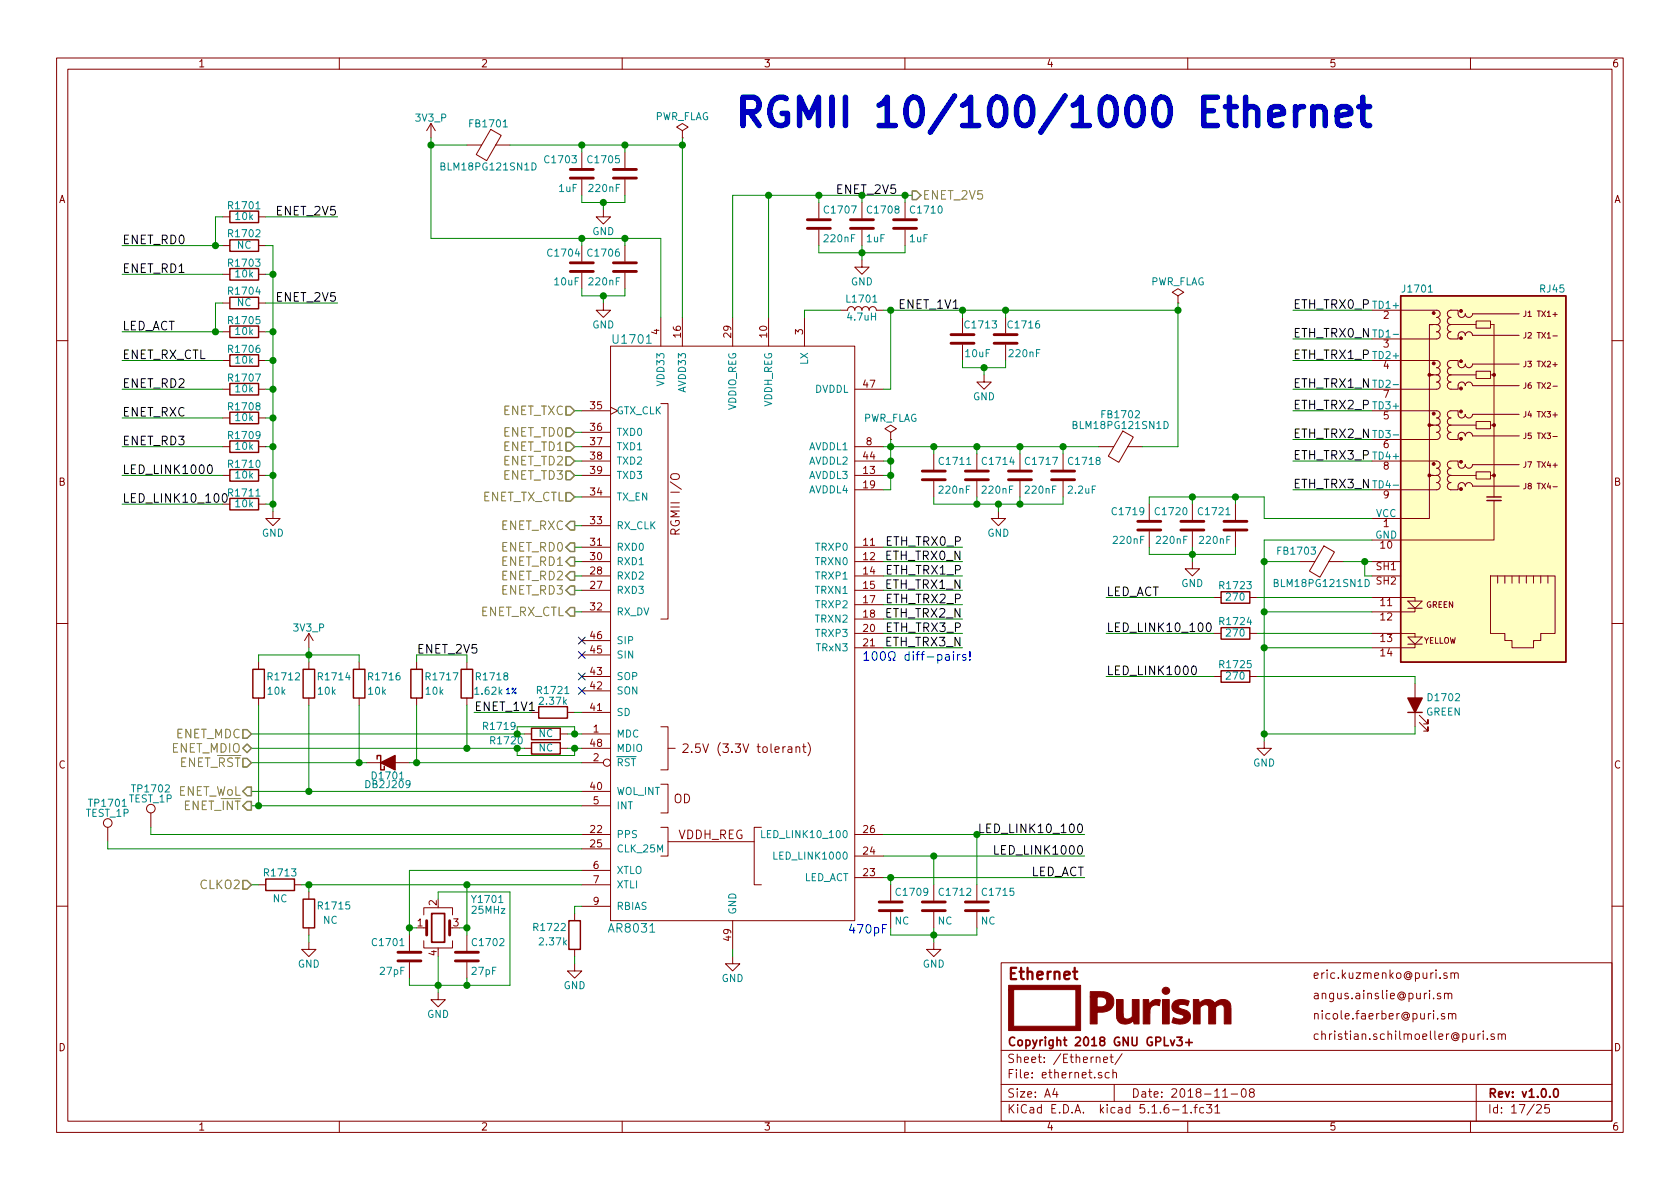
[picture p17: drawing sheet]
<svg xmlns="http://www.w3.org/2000/svg" width="297mm" height="210mm" viewBox="0 0 297 210" stroke-linecap="round" stroke-linejoin="round" font-family="sans-serif">
<defs><g id="words">
<text font-size="7" fill="#0000c2" x="129.5" y="22.4">RGMII 10/100/1000 Ethernet</text>
<text font-size="2.8" fill="#840000" x="178" y="173.2">Ethernet</text>
<text font-size="2.1" fill="#008400" x="148.1" y="34.3">ENET_2V5</text>
<g font-size="2.1" fill="#848400">
<text x="163.1" y="35.3">ENET_2V5</text>
<text x="88.7" y="73.4">ENET_TXC</text>
<text x="89" y="77.2">ENET_TD0</text>
<text x="89" y="79.8">ENET_TD1</text>
<text x="89" y="82.3">ENET_TD2</text>
<text x="85" y="88.6">ENET_TX_CTL</text>
<text x="89" y="84.8">ENET_TD3</text>
<text x="88.5" y="93.7">ENET_RXC</text>
<text x="88.7" y="97.5">ENET_RD0</text>
<text x="88.7" y="100.1">ENET_RD1</text>
<text x="88.7" y="102.6">ENET_RD2</text>
<text x="88.7" y="105.2">ENET_RD3</text>
<text x="84.7" y="109">ENET_RX_CTL</text>
<text x="31" y="130.6">ENET_MDC</text>
<text x="30.3" y="133.1">ENET_MDIO</text>
<text x="31.6" y="135.6">ENET_RST</text>
<text x="31.2" y="140.7">ENET_WoL</text>
<text x="32.4" y="143.3">ENET_INT</text>
<text x="35.5" y="157.2">CLKO2</text>
</g>
<g font-size="2.1">
<text x="49.1" y="38.1">ENET_2V5</text>
<text x="21.6" y="43.2">ENET_RD0</text>
<text x="21.6" y="48.3">ENET_RD1</text>
<text x="49.1" y="53.3">ENET_2V5</text>
<text x="21.6" y="58.4">LED_ACT</text>
<text x="158.7" y="54.6">ENET_1V1</text>
<text x="228.6" y="54.6">ETH_TRX0_P</text>
<text x="228.6" y="59.7">ETH_TRX0_N</text>
<text x="21.6" y="63.5">ENET_RX_CTL</text>
<text x="228.6" y="63.5">ETH_TRX1_P</text>
<text x="21.6" y="68.6">ENET_RD2</text>
<text x="228.6" y="68.6">ETH_TRX1_N</text>
<text x="21.6" y="73.7">ENET_RXC</text>
<text x="228.6" y="77.5">ETH_TRX2_N</text>
<text x="228.6" y="72.4">ETH_TRX2_P</text>
<text x="21.6" y="78.7">ENET_RD3</text>
<text x="21.6" y="83.8">LED_LINK1000</text>
<text x="228.6" y="81.3">ETH_TRX3_P</text>
<text x="21.6" y="88.9">LED_LINK10_100</text>
<text x="228.6" y="86.4">ETH_TRX3_N</text>
<text x="156.6" y="99.1">ETH_TRX0_N</text>
<text x="156.7" y="96.5">ETH_TRX0_P</text>
<text x="156.7" y="101.6">ETH_TRX1_P</text>
<text x="156.6" y="104.1">ETH_TRX1_N</text>
<text x="156.7" y="106.7">ETH_TRX2_P</text>
<text x="195.6" y="105.4">LED_ACT</text>
<text x="156.6" y="109.2">ETH_TRX2_N</text>
<text x="156.7" y="111.8">ETH_TRX3_P</text>
<text x="195.6" y="111.8">LED_LINK10_100</text>
<text x="73.7" y="115.6">ENET_2V5</text>
<text x="156.6" y="114.3">ETH_TRX3_N</text>
<text x="195.6" y="119.4">LED_LINK1000</text>
<text x="83.8" y="125.7">ENET_1V1</text>
<text x="174.3" y="147.3">LED_LINK10_100</text>
<text x="176.7" y="151.1">LED_LINK1000</text>
<text x="182" y="154.9">LED_ACT</text>
</g>
<g font-size="2.1" fill="#008484">
<text x="108.6" y="60.8">U1701</text>
<text x="107.9" y="164.9">AR8031</text>
</g>
<g font-size="2.1" fill="#840000">
<text x="120.2" y="93.9" transform="rotate(-90 120.2 93.9)">RGMII I/O</text>
<text x="122.5" y="133.1">2.5V (3.3V tolerant)</text>
<text x="119.1" y="142">OD</text>
<text x="119.8" y="148.4">VDDH_REG</text>
<text x="232" y="173.1">eric.kuzmenko@puri.sm</text>
<text x="232" y="176.7">angus.ainslie@puri.sm</text>
<text x="178" y="185">Copyright 2018 GNU GPLv3+</text>
<text x="232" y="183.9">christian.schilmoeller@puri.sm</text>
<text x="232" y="180.3">nicole.faerber@puri.sm</text>
<text x="178" y="190.7">File: ethernet.sch</text>
<text x="178" y="188">Sheet: /Ethernet/</text>
<text x="178" y="196.9">KiCad E.D.A. kicad 5.1.6-1.fc31</text>
<text x="178" y="194.1">Size: A4</text>
<text x="200" y="194.1">Date: 2018-11-08</text>
<text x="263" y="194.1">Rev: v1.0.0</text>
<text x="263" y="196.9">Id: 17/25</text>
</g>
<g font-size="2.1" fill="#0000c2">
<text x="152.4" y="116.8">100 diff-pairs!</text>
<text x="149.9" y="165.1">470pF</text>
</g>
<g font-size="1.8" fill="#840000">
<text x="35" y="11.9">1</text>
<text x="85" y="11.9">2</text>
<text x="135" y="11.9">3</text>
<text x="185" y="11.9">4</text>
<text x="235" y="11.9">5</text>
<text x="285" y="11.9">6</text>
<text x="10.4" y="35.9">A</text>
<text x="285.4" y="35.9">A</text>
<text x="116.6" y="59.2" transform="rotate(-90 116.6 59.2)">4</text>
<text x="120.4" y="59.6" transform="rotate(-90 120.4 59.6)">16</text>
<text x="129.3" y="59.6" transform="rotate(-90 129.3 59.6)">29</text>
<text x="135.6" y="59.6" transform="rotate(-90 135.6 59.6)">10</text>
<text x="142" y="59.2" transform="rotate(-90 142 59.2)">3</text>
<text x="244.6" y="56.4">2</text>
<text x="244.6" y="61.5">3</text>
<text x="244.6" y="65.3">4</text>
<text x="152.7" y="68.6">47</text>
<text x="244.6" y="70.4">7</text>
<text x="104.4" y="72.4">35</text>
<text x="104.4" y="76.2">36</text>
<text x="244.6" y="74.2">5</text>
<text x="104.4" y="78.7">37</text>
<text x="104.4" y="81.3">38</text>
<text x="104.4" y="83.8">39</text>
<text x="152.7" y="83.8">13</text>
<text x="152.7" y="81.3">44</text>
<text x="153.2" y="78.7">8</text>
<text x="244.6" y="79.2">6</text>
<text x="244.6" y="83.1">8</text>
<text x="10.4" y="85.9">B</text>
<text x="104.4" y="87.6">34</text>
<text x="152.7" y="86.4">19</text>
<text x="244.6" y="88.1">9</text>
<text x="285.4" y="85.9">B</text>
<text x="104.4" y="92.7">33</text>
<text x="244.6" y="93.2">1</text>
<text x="104.4" y="101.6">28</text>
<text x="104.4" y="99.1">30</text>
<text x="104.4" y="96.5">31</text>
<text x="152.7" y="96.5">11</text>
<text x="152.7" y="99.1">12</text>
<text x="152.7" y="101.6">14</text>
<text x="243.4" y="100.8">SH1</text>
<text x="244.1" y="97">10</text>
<text x="104.4" y="104.1">27</text>
<text x="104.4" y="107.9">32</text>
<text x="152.7" y="104.1">15</text>
<text x="152.7" y="106.7">17</text>
<text x="243.4" y="103.4">SH2</text>
<text x="244.1" y="107.2">11</text>
<text x="104.4" y="113">46</text>
<text x="152.7" y="109.2">18</text>
<text x="152.7" y="111.8">20</text>
<text x="244.1" y="109.7">12</text>
<text x="244.1" y="113.5">13</text>
<text x="104.4" y="119.4">43</text>
<text x="104.4" y="115.6">45</text>
<text x="152.7" y="114.3">21</text>
<text x="244.1" y="116.1">14</text>
<text x="104.4" y="125.7">41</text>
<text x="104.4" y="121.9">42</text>
<text x="104.9" y="129.5">1</text>
<text x="10.4" y="135.9">C</text>
<text x="104.4" y="132.1">48</text>
<text x="104.9" y="134.6">2</text>
<text x="285.4" y="135.9">C</text>
<text x="104.4" y="139.7">40</text>
<text x="104.9" y="142.2">5</text>
<text x="104.4" y="147.3">22</text>
<text x="104.4" y="149.9">25</text>
<text x="152.7" y="147.3">26</text>
<text x="104.9" y="153.7">6</text>
<text x="152.7" y="154.9">23</text>
<text x="152.7" y="151.1">24</text>
<text x="77.2" y="160.1" transform="rotate(-90 77.2 160.1)">2</text>
<text x="104.9" y="156.2">7</text>
<text x="104.9" y="160">9</text>
<text x="73.8" y="163.8">1</text>
<text x="80.2" y="163.8">3</text>
<text x="129.3" y="166.3" transform="rotate(-90 129.3 166.3)">49</text>
<text x="77.2" y="169" transform="rotate(-90 77.2 169)">4</text>
<text x="10.4" y="185.9">D</text>
<text x="285.4" y="185.9">D</text>
<text x="35" y="199.9">1</text>
<text x="85" y="199.9">2</text>
<text x="135" y="199.9">3</text>
<text x="185" y="199.9">4</text>
<text x="235" y="199.9">5</text>
<text x="285" y="199.9">6</text>
</g>
<g font-size="1.8" fill="#008484">
<text x="73.6" y="21.5">3V3_P</text>
<text x="83.2" y="22.5">FB1701</text>
<text x="115.7" y="21.3">PWR_FLAG</text>
<text x="96.5" y="28.9">C1703</text>
<text x="104.1" y="28.9">C1705</text>
<text x="78.4" y="30.1">BLM18PG121SN1D</text>
<text x="98.9" y="34">1uF</text>
<text x="104.3" y="34">220nF</text>
<text x="40.6" y="42">R1702</text>
<text x="40.6" y="37">R1701</text>
<text x="41.7" y="38.9">10k</text>
<text x="104.7" y="41.6">GND</text>
<text x="145.9" y="37.8">C1707</text>
<text x="153.6" y="37.8">C1708</text>
<text x="161.2" y="37.8">C1710</text>
<text x="40.6" y="47.2">R1703</text>
<text x="41.9" y="44">NC</text>
<text x="97.1" y="45.4">C1704</text>
<text x="104.1" y="45.4">C1706</text>
<text x="145.9" y="42.8">220nF</text>
<text x="153.3" y="42.8">1uF</text>
<text x="160.9" y="42.8">1uF</text>
<text x="40.6" y="52.1">R1704</text>
<text x="41.7" y="49.1">10k</text>
<text x="98.1" y="50.5">10uF</text>
<text x="104.3" y="50.5">220nF</text>
<text x="149.9" y="53.5">L1701</text>
<text x="150.4" y="50.5">GND</text>
<text x="203.3" y="50.5">PWR_FLAG</text>
<text x="248.2" y="51.7">J1701</text>
<text x="272.3" y="51.7">RJ45</text>
<text x="40.6" y="57.3">R1705</text>
<text x="41.7" y="59.2">10k</text>
<text x="41.9" y="54.1">NC</text>
<text x="104.7" y="58.1">GND</text>
<text x="150" y="56.7">4.7uH</text>
<text x="170.8" y="58.1">C1713</text>
<text x="178.4" y="58.1">C1716</text>
<text x="242.9" y="54.6">TD1+</text>
<text x="243.2" y="59.7">TD1-</text>
<text x="40.6" y="62.4">R1706</text>
<text x="41.7" y="64.3">10k</text>
<text x="142.9" y="64.5" transform="rotate(-90 142.9 64.5)">LX</text>
<text x="170.8" y="63.2">10uF</text>
<text x="178.6" y="63.2">220nF</text>
<text x="242.9" y="63.5">TD2+</text>
<text x="40.6" y="67.5">R1707</text>
<text x="41.7" y="69.4">10k</text>
<text x="117.5" y="67.9" transform="rotate(-90 117.5 67.9)">VDD33</text>
<text x="121.3" y="69.2" transform="rotate(-90 121.3 69.2)">AVDD33</text>
<text x="144" y="69.5">DVDDL</text>
<text x="172" y="70.8">GND</text>
<text x="243.2" y="68.6">TD2-</text>
<text x="40.6" y="72.6">R1708</text>
<text x="40.6" y="77.6">R1709</text>
<text x="41.7" y="74.5">10k</text>
<text x="109" y="73.3">GTX_CLK</text>
<text x="109" y="77.1">TXD0</text>
<text x="130.2" y="72.6" transform="rotate(-90 130.2 72.6)">VDDIO_REG</text>
<text x="136.5" y="72.1" transform="rotate(-90 136.5 72.1)">VDDH_REG</text>
<text x="152.5" y="74.6">PWR_FLAG</text>
<text x="190.1" y="75.9">BLM18PG121SN1D</text>
<text x="195" y="74">FB1702</text>
<text x="242.9" y="72.4">TD3+</text>
<text x="243.2" y="77.5">TD3-</text>
<text x="40.6" y="82.7">R1710</text>
<text x="41.7" y="79.5">10k</text>
<text x="109" y="79.6">TXD1</text>
<text x="109" y="82.2">TXD2</text>
<text x="143" y="82.2">AVDDL2</text>
<text x="143" y="79.6">AVDDL1</text>
<text x="166.3" y="82.2">C1711</text>
<text x="173.9" y="82.2">C1714</text>
<text x="181.5" y="82.2">C1717</text>
<text x="189.1" y="82.2">C1718</text>
<text x="242.9" y="81.3">TD4+</text>
<text x="40.6" y="87.8">R1711</text>
<text x="41.7" y="84.6">10k</text>
<text x="41.7" y="89.7">10k</text>
<text x="109" y="88.5">TX_EN</text>
<text x="109" y="84.7">TXD3</text>
<text x="143" y="84.7">AVDDL3</text>
<text x="143" y="87.2">AVDDL4</text>
<text x="166.2" y="87.3">220nF</text>
<text x="173.8" y="87.3">220nF</text>
<text x="181.4" y="87.3">220nF</text>
<text x="189" y="87.3">2.2uF</text>
<text x="243.2" y="86.4">TD4-</text>
<text x="46.3" y="94.9">GND</text>
<text x="109" y="93.6">RX_CLK</text>
<text x="174.6" y="94.9">GND</text>
<text x="196.8" y="91.1">C1719</text>
<text x="204.5" y="91.1">C1720</text>
<text x="212.1" y="91.1">C1721</text>
<text x="243.2" y="95.2">GND</text>
<text x="243.3" y="91.4">VCC</text>
<text x="109" y="99.9">RXD1</text>
<text x="109" y="97.4">RXD0</text>
<text x="144.3" y="99.9">TRXN0</text>
<text x="144.4" y="97.4">TRXP0</text>
<text x="197" y="96.2">220nF</text>
<text x="204.6" y="96.2">220nF</text>
<text x="212.2" y="96.2">220nF</text>
<text x="226.1" y="98.1">FB1703</text>
<text x="109" y="105">RXD3</text>
<text x="109" y="102.5">RXD2</text>
<text x="144.3" y="105">TRXN1</text>
<text x="144.4" y="102.5">TRXP1</text>
<text x="144.4" y="107.6">TRXP2</text>
<text x="208.9" y="103.8">GND</text>
<text x="215.8" y="104.2">R1723</text>
<text x="216.9" y="106.2">270</text>
<text x="225.7" y="103.8">BLM18PG121SN1D</text>
<text x="52" y="111.7">3V3_P</text>
<text x="109" y="108.8">RX_DV</text>
<text x="109" y="113.9">SIP</text>
<text x="144.3" y="110.1">TRXN2</text>
<text x="144.4" y="112.6">TRXP3</text>
<text x="215.8" y="110.5">R1724</text>
<text x="216.9" y="112.6">270</text>
<text x="109" y="116.5">SIN</text>
<text x="144.5" y="115.2">TRxN3</text>
<text x="215.8" y="118.2">R1725</text>
<text x="47.4" y="122.9">10k</text>
<text x="47.6" y="120.3">R1712</text>
<text x="56.3" y="122.9">10k</text>
<text x="56.5" y="120.3">R1714</text>
<text x="65.2" y="122.9">10k</text>
<text x="65.4" y="120.3">R1716</text>
<text x="75.4" y="122.9">10k</text>
<text x="75.5" y="120.3">R1717</text>
<text x="84.2" y="122.9">1.62k</text>
<text x="84.4" y="120.3">R1718</text>
<text x="95.2" y="122.7">R1721</text>
<text x="95.6" y="124.6">2.37k</text>
<text x="109" y="122.8">SON</text>
<text x="109" y="120.3">SOP</text>
<text x="216.9" y="120.2">270</text>
<text x="252.7" y="124">D1702</text>
<text x="85.7" y="129.1">R1719</text>
<text x="86.9" y="131.6">R1720</text>
<text x="95.2" y="130.3">NC</text>
<text x="109" y="130.4">MDC</text>
<text x="109" y="126.6">SD</text>
<text x="252.1" y="126.5">GREEN</text>
<text x="66" y="137.8">D1701</text>
<text x="95.2" y="132.9">NC</text>
<text x="109" y="135.5">RST</text>
<text x="109" y="133">MDIO</text>
<text x="221.6" y="135.6">GND</text>
<text x="16" y="142.7">TP1701</text>
<text x="22.8" y="141.9">TEST_1P</text>
<text x="23.6" y="140.1">TP1702</text>
<text x="64.8" y="139.4">DB2J209</text>
<text x="109" y="140.6">WOL_INT</text>
<text x="109" y="143.1">INT</text>
<text x="15.2" y="144.4">TEST_1P</text>
<text x="109" y="148.2">PPS</text>
<text x="135.6" y="148.2">LED_LINK10_100</text>
<text x="46.9" y="155">R1713</text>
<text x="109" y="150.7">CLK_25M</text>
<text x="109" y="154.6">XTLO</text>
<text x="137.5" y="152">LED_LINK1000</text>
<text x="142" y="155.8">LED_ACT</text>
<text x="48.3" y="159.6">NC</text>
<text x="56.5" y="160.8">R1715</text>
<text x="83.6" y="161.6">25MHz</text>
<text x="83.7" y="159.7">Y1701</text>
<text x="109" y="157.1">XTLI</text>
<text x="109" y="160.9">RBIAS</text>
<text x="130.2" y="161.8" transform="rotate(-90 130.2 161.8)">GND</text>
<text x="158.6" y="158.4">C1709</text>
<text x="166.3" y="158.4">C1712</text>
<text x="173.9" y="158.4">C1715</text>
<text x="57.1" y="163.4">NC</text>
<text x="66" y="167.3">C1701</text>
<text x="83.7" y="167.3">C1702</text>
<text x="94.6" y="164.6">R1722</text>
<text x="95.6" y="167.2">2.37k</text>
<text x="158.2" y="163.5">NC</text>
<text x="165.8" y="163.5">NC</text>
<text x="173.5" y="163.5">NC</text>
<text x="52.7" y="171.1">GND</text>
<text x="67.3" y="172.4">27pF</text>
<text x="83.5" y="172.4">27pF</text>
<text x="127.6" y="173.7">GND</text>
<text x="163.1" y="171.1">GND</text>
<text x="99.6" y="174.9">GND</text>
<text x="75.5" y="180">GND</text>
</g>
<g font-size="1.4" fill="#840000">
<text x="269.8" y="56">J1 TX1+</text>
<text x="270" y="59.8">J2 TX1-</text>
<text x="269.8" y="64.9">J3 TX2+</text>
<text x="270" y="68.7">J6 TX2-</text>
<text x="269.8" y="73.8">J4 TX3+</text>
<text x="270" y="77.6">J5 TX3-</text>
<text x="269.8" y="82.7">J7 TX4+</text>
<text x="270" y="86.5">J8 TX4-</text>
<text x="252.1" y="107.5">GREEN</text>
<text x="251.6" y="113.8">YELLOW</text>
</g>
<text font-size="1.4" fill="#0000c2" x="89.3" y="122.7">1%</text>
</g></defs>
<g fill="none" stroke="#840000" stroke-width=".18">
<path d="M10 10.3h277v189.9h-277zM12 12.2h273v186.1h-273zM60 10.3v1.9M110 10.3v1.9M160 10.3v1.9M210 10.3v1.9M260 10.3v1.9M39.4 38.3h1.2M45.7 38.3h1.3M76.2 21.8l-.8 1.3M76.2 21.8v2.6M76.2 21.8l.8 1.3"/>
<path d="M82.5 25.6h2.6M86.8 22.9l1.8 1-2.5 4.5-1.9-1.1zM87.6 25.6h2.6M102.9 26.9v2.8M102.9 31.7v2.8M106.7 37.1v1.2h1.2l-1.2 1.3-1.3-1.3h1.3M110.5 26.9v2.8M110.5 31.7v2.8M120.6 23.1l1.1-.6-1.1-.7-1 .7 1 .6v1.3M120.6 24.4h.1M144.8 35.8v2.8M152.4 35.8v2.8"/>
<path d="M160 35.8v2.8M39.4 53.6h1.2M39.4 43.4h1.2M39.4 48.5h1.2M39.4 58.7h1.2M45.7 53.6h1.3M45.7 43.4h1.3M45.7 48.5h1.3M45.7 58.7h1.3M102.9 43.4v2.8M102.9 48.3v2.7M106.7 53.6v1.3h1.2l-1.2 1.2-1.3-1.2h1.3"/>
<path d="M110.5 43.4v2.8M110.5 48.3v2.7M116.8 56.1v5.1M120.6 56.1v5.1M129.5 56.1v5.1M135.9 56.1v5.1M142.2 56.1v5.1M144.8 40.6v2.8M148.6 54.9h1.3a.63 .63 0 0 1 .6-.7 .63 .63 0 0 1 .6 .7 .63 .63 0 0 1 .7-.7 .63 .63 0 0 1 .6 .7 .63 .63 0 0 1 .6-.7 .63 .63 0 0 1 .7 .7 .63 .63 0 0 1 .6-.7 .63 .63 0 0 1 .6 .7h1.3M152.4 46v1.2h1.3l-1.3 1.3-1.3-1.3h1.3M152.4 40.6v2.8M160 40.6v2.8"/>
<path d="M170.2 56.1v2.8M177.8 56.1v2.8M208.3 52.3l1-.6-1-.7-1 .7 1 .6v1.3M208.3 53.6h.1M242.6 54.9h11.4a.63 .63 0 0 1 .6 .6 .63 .63 0 0 1-.6 .6 .63 .63 0 0 1 .6 .7 .63 .63 0 0 1-.6 .6M252.7 57.4v34.3h-10.1M253.4 57.4h-.7h1.3M254 57.4a.63 .63 0 0 1 .6 .6 .63 .63 0 0 1-.6 .7 .63 .63 0 0 1 .6 .6 .63 .63 0 0 1-.6 .6h-11.4M256.5 57.4a.63 .63 0 0 0-.6 .6 .63 .63 0 0 0 .6 .7 .63 .63 0 0 0-.6 .6 .63 .63 0 0 0 .6 .6h1.3v-.6a.63 .63 0 0 1 .6-.6 .63 .63 0 0 1 .7 .6 .63 .63 0 0 1 .6-.6 .63 .63 0 0 1 .6 .6h8.3M256.5 57.4h4.5M261 56.8h2.5v1.2h-2.5zM263.5 57.4h.7v30.5"/>
<path d="M268.6 55.5h-8.3a.63 .63 0 0 1-.6 .6 .63 .63 0 0 1-.6-.6 .63 .63 0 0 1-.7 .6 .63 .63 0 0 1-.6-.6v-.6h-1.3a.63 .63 0 0 0-.6 .6 .63 .63 0 0 0 .6 .6 .63 .63 0 0 0-.6 .7 .63 .63 0 0 0 .6 .6M269.8 58.8l-.1 .9-.3 .1M274.6 59.4h.7M10 60.2h2M39.4 79h1.2M39.4 68.8h1.2M39.4 63.7h1.2M39.4 73.9h1.2M45.7 79h1.3M45.7 68.8h1.3M45.7 63.7h1.3M45.7 73.9h1.3"/>
<path d="M102.9 79h5M102.9 72.6h5M102.9 76.4h5M107.9 61.2h43.2v101.6h-43.2zM107.9 72l1.3 .6-1.3 .7M116.8 71.4h1.3v38.1h-1.3M151.1 79h5.1M151.1 68.8h5.1M157.5 76.4l1-.6-1-.6-1 .6 1 .6v1.3M157.5 77.7h.1M170.2 61v2.7M174 66.3v1.3h1.3l-1.3 1.2-1.3-1.2h1.3"/>
<path d="M177.8 61v2.7M194.3 79h2.6M198.5 76.2l1.9 1.1-2.6 4.5-1.8-1.1zM199.4 79h2.5M242.6 72.6h11.4a.63 .63 0 0 1 .6 .7 .63 .63 0 0 1-.6 .6 .63 .63 0 0 1 .6 .6 .63 .63 0 0 1-.6 .7M242.6 63.7h11.4a.63 .63 0 0 1 .6 .7 .63 .63 0 0 1-.6 .6 .63 .63 0 0 1 .6 .7 .63 .63 0 0 1-.6 .6M253.4 75.2h-.7h1.3M253.4 66.3h-.7h1.3M254 75.2a.63 .63 0 0 1 .6 .6 .63 .63 0 0 1-.6 .6 .63 .63 0 0 1 .6 .7 .63 .63 0 0 1-.6 .6h-11.4M254 66.3a.63 .63 0 0 1 .6 .6 .63 .63 0 0 1-.6 .7 .63 .63 0 0 1 .6 .6 .63 .63 0 0 1-.6 .6h-11.4M256.5 75.2a.63 .63 0 0 0-.6 .6 .63 .63 0 0 0 .6 .6 .63 .63 0 0 0-.6 .7 .63 .63 0 0 0 .6 .6h1.3v-.6a.63 .63 0 0 1 .6-.7 .63 .63 0 0 1 .7 .7 .63 .63 0 0 1 .6-.7 .63 .63 0 0 1 .6 .7h8.3M256.5 66.3a.63 .63 0 0 0-.6 .6 .63 .63 0 0 0 .6 .7 .63 .63 0 0 0-.6 .6 .63 .63 0 0 0 .6 .6h1.3v-.6a.63 .63 0 0 1 .6-.6 .63 .63 0 0 1 .7 .6 .63 .63 0 0 1 .6-.6 .63 .63 0 0 1 .6 .6h8.3"/>
<path d="M256.5 75.2h4.5M256.5 66.3h4.5M261 74.5h2.5v1.3h-2.5zM261 65.7h2.5v1.2h-2.5zM263.5 75.2h.7M263.5 66.3h.7M268.6 73.3h-8.3a.63 .63 0 0 1-.6 .6 .63 .63 0 0 1-.6-.6 .63 .63 0 0 1-.7 .6 .63 .63 0 0 1-.6-.6v-.7h-1.3a.63 .63 0 0 0-.6 .7 .63 .63 0 0 0 .6 .6 .63 .63 0 0 0-.6 .6 .63 .63 0 0 0 .6 .7M268.6 64.4h-8.3a.63 .63 0 0 1-.6 .6 .63 .63 0 0 1-.6-.6 .63 .63 0 0 1-.7 .6 .63 .63 0 0 1-.6-.6v-.7h-1.3a.63 .63 0 0 0-.6 .7 .63 .63 0 0 0 .6 .6 .63 .63 0 0 0-.6 .7 .63 .63 0 0 0 .6 .6M269.8 76.6l-.1 .8-.3 .2M269.8 67.7l-.1 .8-.3 .2M274.6 77.2h.7M274.6 68.3h.7"/>
<path d="M285 60.2h2M39.4 84.1h1.2M39.4 89.1h1.2M45.7 84.1h1.3M45.7 89.1h1.3M48.3 90.4v1.3h1.2l-1.2 1.3-1.3-1.3h1.3M102.9 99.3h5M102.9 81.5h5M102.9 84.1h5M102.9 96.8h5M102.9 93h5M102.9 87.9h5"/>
<path d="M151.1 99.3h5.1M151.1 86.6h5.1M151.1 81.5h5.1M151.1 84.1h5.1M151.1 96.8h5.1M165.1 80.3v2.8M165.1 85.1v2.8M172.7 80.3v2.8M172.7 85.1v2.8M176.5 90.4v1.3h1.3l-1.3 1.3-1.2-1.3h1.2M180.3 80.3v2.8M180.3 85.1v2.8"/>
<path d="M188 80.3v2.8M188 85.1v2.8M203.2 89.1v2.8M203.2 94v2.8M210.8 99.3v1.3h1.3l-1.3 1.2-1.3-1.2h1.3M210.8 89.1v2.8M210.8 94v2.8M218.4 89.1v2.8M218.4 94v2.8M229.9 99.3h2.6M234.1 96.5l1.8 1.1-2.5 4.5-1.9-1.1zM234.9 99.3h2.6"/>
<path d="M242.6 81.5h11.4a.63 .63 0 0 1 .6 .7 .63 .63 0 0 1-.6 .6 .63 .63 0 0 1 .6 .6 .63 .63 0 0 1-.6 .7M242.6 99.3h5M253.4 84.1h-.7h1.3M254 84.1a.63 .63 0 0 1 .6 .6 .63 .63 0 0 1-.6 .6 .63 .63 0 0 1 .6 .7 .63 .63 0 0 1-.6 .6h-11.4M256.5 84.1a.63 .63 0 0 0-.6 .6 .63 .63 0 0 0 .6 .6 .63 .63 0 0 0-.6 .7 .63 .63 0 0 0 .6 .6h1.3v-.6a.63 .63 0 0 1 .6-.7 .63 .63 0 0 1 .7 .7 .63 .63 0 0 1 .6-.7 .63 .63 0 0 1 .6 .7h8.3M256.5 84.1h4.5M261 83.4h2.5v1.3h-2.5zM263.5 84.1h.7M264.2 88.5v7h-21.6M268.6 82.2h-8.3a.63 .63 0 0 1-.6 .6 .63 .63 0 0 1-.6-.6 .63 .63 0 0 1-.7 .6 .63 .63 0 0 1-.6-.6v-.7h-1.3a.63 .63 0 0 0-.6 .7 .63 .63 0 0 0 .6 .6 .63 .63 0 0 0-.6 .6 .63 .63 0 0 0 .6 .7M269.8 85.5l-.1 .8-.3 .2M274.6 86.1h.7"/>
<path d="M10 110.3h2M45.7 117.1v1.3M54.6 112l-.8 1.3M54.6 112v2.5M54.6 117.1v1.3M54.6 112l.8 1.3M63.5 117.1v1.3M73.7 117.1v1.3M82.5 117.1v1.3M102.9 119.6h5M102.9 108.2h5M102.9 101.8h5"/>
<path d="M102.9 104.4h5M102.9 115.8h5M102.9 113.3h5M151.1 112h5.1M151.1 114.5h5.1M151.1 101.8h5.1M151.1 104.4h5.1M151.1 106.9h5.1M151.1 109.5h5.1M214.6 112h1.3M214.6 105.7h1.3M214.6 119.6h1.3"/>
<path d="M221 112h1.2M221 105.7h1.2M221 119.6h1.2M242.6 112h7.6v.6M242.6 105.7h7.6v.6M242.6 101.8h5M248.9 113.9h2.6M248.9 107.6h2.6M248.9 106.3h2.6l-1.3 1.3zM248.9 112.6h2.6l-1.3 1.3zM250.2 107.6v.6h-7.6M250.2 113.9v.6h-7.6"/>
<path d="M263.5 101.8h11.5v10.2h-2.6v1.3h-1.3v1.2h-3.8v-1.2h-1.2v-1.3h-2.6zM264.8 101.8v1.3M266.1 101.8v1.3M267.3 101.8v1.3M268.6 101.8v1.3M269.9 101.8v1.3M271.1 101.8v1.3M272.4 101.8v1.3M273.7 101.8v1.3M285 110.3h2M45.7 123.4v1.3M54.6 123.4v1.3"/>
<path d="M63.5 123.4v1.3M64.8 134.9h7.6M73.7 123.4v1.3M82.5 123.4v1.3M92.7 132.3h1.3M92.7 129.8h1.3M94 126h1.2M99.1 132.3h1.2M99.1 129.8h1.2M100.3 126h1.3M102.9 132.3h5M102.9 129.8h5"/>
<path d="M102.9 126h5M102.9 134.9h3.8M102.9 139.9h5M102.9 122.2h5M116.8 138.7h1.3v5.1h-1.3M116.8 128.5h1.3v7.6h-1.3M118.1 132.3h1.3M120.8 131.7l.6-.2 .2 .2 .1 .3-1 1.1h1M141.9 132h.6M142.1 131.5v1.3l.1 .2 .3 .1M142.8 131.3a1.78 1.78 0 0 1 0 2.3M223.5 131.1v1.2h1.3l-1.3 1.3-1.3-1.3h1.3"/>
<path d="M250.2 120.9v7.6M251 127.8l1.5 1.5v-.8v.8h-.8M251 126.5l1.5 1.5v-.8v.8h-.8M19 146.3v2.5M26.7 143.8v2.5M45.7 156.5h1.3M52.1 156.5h1.2M54.6 157.7v1.3M102.9 147.6h5M102.9 150.1h5M102.9 142.5h5M102.9 153.9h5"/>
<path d="M102.9 156.5h5M116.8 146.3h1.3v5.1h-1.3M118.1 148.8h15.2M134.6 146.3h-1.3v10.2h1.3M151.1 147.6h5.1M151.1 155.2h5.1M151.1 151.4h5.1M157.5 156.5v2.8M165.1 156.5v2.8M172.7 156.5v2.8M10 160.2h2M54.6 166.6v1.3h1.3l-1.3 1.3-1.3-1.3h1.3"/>
<path d="M54.6 164.1v1.2M72.4 165.3v2.8M72.4 170.2v2.8M74.9 166.4v1.2h5.1v-1.2M74.9 161.8v-1.3h5.1v1.3M74.9 164.1h.5M77.5 175.5v1.3h1.2l-1.2 1.2-1.3-1.2h1.3M79.5 164.1h.5M82.5 165.3v2.8M82.5 170.2v2.8M101.6 170.4v1.3h1.3l-1.3 1.3-1.3-1.3h1.3M101.6 161.5v1.3"/>
<path d="M101.6 167.9v1.3M102.9 160.3h5M129.5 169.2v1.2h1.3l-1.3 1.3-1.2-1.3h1.2M129.5 162.8v5.1M157.5 161.3v2.8M165.1 166.6v1.3h1.3l-1.3 1.3-1.3-1.3h1.3M165.1 161.3v2.8M172.7 161.3v2.8M177 170.3h108v28h-108zM254.7 175.7l-.4-.1-.2 .2 .1 .3 .5 .1v.3h-.6M255.4 179.3l-.4-.1-.2 .2 .1 .2 .5 .2v.3h-.6M255.4 175.8l.1-.1a.37 .37 0 0 1 .6 .1v.8"/>
<path d="M255.4 175.6v1M255.8 172.1l-.3-.1-.2 .2v.3l.5 .1v.3h-.5M256.1 175.8v-.1a.37 .37 0 0 1 .6 .1v.8M256.1 179.3h.1a.37 .37 0 0 1 .6 .1v.8M256.1 179.2v1M256.5 172.2l.3-.2 .3 .1 .1 .9M256.5 172v1M256.8 179.4v-.1a.37 .37 0 0 1 .6 .1v.8M257.2 172.2a.36 .36 0 0 1 .3-.2 .36 .36 0 0 1 .3 .2v.8M285 160.2h2M60 198.3v1.9M110 198.3v1.9"/>
<path d="M160 198.3v1.9M177 194.8h108M177 191.8h108M177 185.7h108M186.5 192.5l-.4 1h1M186.8 193v1M193.8 187h.1a.37 .37 0 0 1 .6 .1v.8M194.8 189.7a.37 .37 0 0 0-.6 .1l.1 .3 .5 .1v.1l-.2 .3-.4-.1M195.1 187.4l.7-.1v-.3l-.5-.1-.2 .2 .1 .7h.6M196.1 189.7l-.4-.1-.3 .3 .1 .6 .2 .1 .4-.1M196.3 186.9h.5M196.5 186.4v1.3l.3 .2"/>
<path d="M196.8 189.8v-.1a.37 .37 0 0 1 .6 .1v.8M196.8 189.1v1.5M197 191.8v3M198.4 186.3l-1.3 2M207.3 196.3h1.2M209.1 195.8l.4-.5v1.5M209.1 196.8h.9M210 198.3v1.9M210.6 196.7v.1M211.1 195.8h.6M211.7 195.3l-.4 .2v1.3M212.8 195.9l-.4-.1-.3 .3 .1 .6 .2 .1 .4-.1"/>
<path d="M213.3 195.3h.9l-.5 .6 .5 .1v.7l-.2 .1-.7-.1M214.8 195.8l.4-.5v1.5M214.8 196.8h.9M216.2 194h.8M217.7 193.5h1.1M219.6 192.7l.4-.2a.94 .94 0 0 1 0 1.5 .82 .82 0 0 1-.4-1.3zM221.2 193.2l-.3-.3 .1-.2 .2-.2 .4 .1 .2 .2-.1 .2-.6 .2a.48 .48 0 0 0-.1 .7l.2 .1 .5-.1a.48 .48 0 0 0-.1-.7h-.1M254.2 180.1v.1M260 198.3v1.9M261 191.8v6.5M261.3 182.8v1M261.7 182.8l-.4 .3"/>
<path d="M262.3 182.3v.2M262.3 182.8v1M263 183.7v.1M264.2 182.9a.37 .37 0 0 0-.6 .1l.1 .3 .5 .1 .1 .1-.3 .3-.4-.1M264.9 183l.2-.2 .4 .1v.9M264.9 182.8v1M265.5 183a.34 .34 0 0 1 .3-.2 .34 .34 0 0 1 .4 .2v.8M271.7 195.5l.2-.2h.4l.2 .5-.9 1h.9M273.9 195.3h-.7l-.1 .7 .2-.1 .5 .1 .2 .2-.1 .5-.2 .1-.6-.1"/>
<circle cx="107.3" cy="134.9" r=".63"/>
<circle cx="19" cy="145.5" r=".76"/>
<circle cx="26.7" cy="143" r=".76"/>
</g>
<path d="M76.3 161.5h2.3v5.1h-2.3zM207 183.9l.3 1 .4-1M208.1 183.4h.9l-.5 .6 .4 .1v.7l-.2 .1-.6-.1M209.7 184.3h1.1M210.2 183.8v1.1M274.9 192.6l.3-.1a.94 .94 0 0 1 0 1.5h-.2a1 1 0 0 1-.1-1.4z" fill="none" stroke="#840000" stroke-width=".3"/>
<path d="M189.7 171.8h.8M190 171.1v1.8l.1 .1 .4 .1" fill="none" stroke="#840000" stroke-width=".41"/>
<g fill="#840000" stroke="#840000" stroke-width=".18">
<path d="M178.3 174.2h12.8v8h-12.8v-7.2h.9v6.5h11v-6.5h-11.9z"/>
<path d="M197.4 176.8h1.2v2.5a.85 .85 0 0 0 .6 .9 .85 .85 0 0 0 1-.4v-3h1.2v4.3h-.9v-.2a.25 .25 0 0 0-.1-.3 .25 .25 0 0 0-.4 .2l-.6 .2a1.47 1.47 0 0 1-2-1.7z"/>
<path d="M207.5 177.2a2.7 2.7 0 0 1 2.6-.2l.2 .1-.3 .7-.4-.1a.88 .88 0 0 0-1.2 .3l.3 .4 1 .3a1.26 1.26 0 0 1 .7 1.4 1.26 1.26 0 0 1-1.4 1l-1-.1-.7-.2v-.5a.29 .29 0 0 1 .2-.3 .29 .29 0 0 1 .4 .1l.3 .1a.86 .86 0 0 0 1.1-.3 .95 .95 0 0 0-.9-.6l-.5-.2a1.15 1.15 0 0 1-.4-1.9z"/>
<path d="M192.8 175.4h1.9a1.8 1.8 0 0 1 2.2 1.2 1.8 1.8 0 0 1-1.2 2.2l-.7 .2h-1v2.1h-1.2v-4.8h1.2v1.7h.4a.91 .91 0 0 0 1.2-.5 .91 .91 0 0 0-.7-1.2h-2.1z"/>
<path d="M202.1 176.8h.7a.26 .26 0 0 1 .3 0 .26 .26 0 0 1 0 .4l.1 .4a1.38 1.38 0 0 1 2-.7l-.2 .9a1.12 1.12 0 0 0-1.3 .1 1.12 1.12 0 0 0-.4 1.2v2h-1.2z"/>
<path d="M205.5 176.8h1.2v4.3h-1.2z"/>
<path d="M211 176.8h.9l.2 .5a1.9 1.9 0 0 1 2.5-.1l.1 .1a.21 .21 0 0 0 .2 0 .21 .21 0 0 0 .2-.2l.7-.3a1.42 1.42 0 0 1 1.9 1.7v2.6h-1.2v-2.4a.85 .85 0 0 0-.4-1l-.7 .1-.5 .3v3h-1.2v-3a.82 .82 0 0 0-.8-.5 .82 .82 0 0 0-.7 .6v2.9h-1.2z"/>
<circle cx="206.1" cy="175.2" r=".65"/>
<circle cx="252.7" cy="84.1" r=".25"/>
<circle cx="252.7" cy="75.2" r=".25"/>
<circle cx="252.7" cy="66.3" r=".25"/>
<circle cx="253.5" cy="82" r=".25"/>
<circle cx="253.5" cy="73.1" r=".25"/>
<circle cx="253.5" cy="64.3" r=".25"/>
<circle cx="253.5" cy="55.4" r=".25"/>
<circle cx="258.3" cy="86.5" r=".25"/>
<circle cx="258.3" cy="81.7" r=".25"/>
<circle cx="258.3" cy="77.6" r=".25"/>
<circle cx="258.3" cy="72.8" r=".25"/>
<circle cx="258.3" cy="68.7" r=".25"/>
<circle cx="258.3" cy="63.9" r=".25"/>
<circle cx="258.3" cy="59.8" r=".25"/>
<circle cx="258.3" cy="55" r=".25"/>
<circle cx="264.2" cy="84.1" r=".25"/>
<circle cx="264.2" cy="75.2" r=".25"/>
<circle cx="264.2" cy="66.3" r=".25"/>
</g>
<path d="M89 22.4h.7M94.1 28.8a.64 .64 0 0 1 .7 .6 .64 .64 0 0 1-.7 .7zM252.6 51.7h.7M205.8 74.5a.64 .64 0 0 1 .8 .7 .64 .64 0 0 1-.8 .6zM241.4 102.5a.64 .64 0 0 1 .7 .6 .64 .64 0 0 1-.7 .6zM134.7 146.9v1.2h.6M136.8 150.7v1.2h.6" fill="none" stroke="#008484" stroke-width=".18"/>
<g fill="none" stroke="#840000" stroke-width=".25">
<path d="M40.6 37.3h5.1v2.1h-5.1zM40.6 52.6h5.1v2h-5.1zM40.6 42.4h5.1v2h-5.1zM40.6 47.5h5.1v2h-5.1zM40.6 57.7h5.1v2h-5.1zM247.6 52.3h29.3v64.8h-29.3zM40.6 62.7h5.1v2.1h-5.1zM40.6 67.8h5.1v2h-5.1zM40.6 72.9h5.1v2h-5.1zM40.6 78h5.1v2h-5.1zM40.6 83.1h5.1v2h-5.1zM40.6 88.1h5.1v2.1h-5.1z"/>
<path d="M262.9 88.5h2.5M262.9 87.9h2.5M44.7 118.4h2v5h-2zM53.6 118.4h2v5h-2zM62.5 118.4h2v5h-2zM72.6 118.4h2.1v5h-2.1zM81.5 118.4h2.1v5h-2.1zM215.9 111h5.1v2h-5.1zM215.9 104.6h5.1v2.1h-5.1zM215.9 118.6h5.1v2h-5.1zM66.7 134.2v-.6h.6v2.5h.6v-.6M94 131.3h5.1v2h-5.1z"/>
<path d="M94 128.8h5.1v2h-5.1zM95.2 125h5.1v2h-5.1zM248.9 126h2.6M47 155.4h5.1v2.1h-5.1zM53.6 159h2v5.1h-2zM100.6 162.8h2v5.1h-2z"/>
</g>
<g fill="#840000" stroke="#840000" stroke-width=".25">
<path d="M248.9 123.4h2.6l-1.3 2.6z"/>
<path d="M67.3 134.9l2.5-1.3v2.5z"/>
</g>
<path d="M247.6 52.3h29.3v64.8h-29.3z" fill="#ffffc2" stroke="#ffffc2" stroke-width=".18"/>
<g fill="none" stroke="#840000" stroke-width=".51">
<path d="M100.8 31.5h4.1M100.8 30h4.1M108.5 31.5h4M108.5 30h4M142.7 38.9h4.1M150.4 38.9h4M158 38.9h4.1M100.8 48h4.1M100.8 46.5h4.1M108.5 48h4M108.5 46.5h4M142.7 40.4h4.1"/>
<path d="M150.4 40.4h4M158 40.4h4.1M168.1 59.2h4.1M175.8 59.2h4M168.1 60.7h4.1M175.8 60.7h4M163.1 84.8h4M163.1 83.3h4M170.7 84.8h4.1M170.7 83.3h4.1M178.3 84.8h4.1M178.3 83.3h4.1"/>
<path d="M185.9 84.8h4.1M185.9 83.3h4.1M201.2 93.7h4M201.2 92.2h4M208.8 93.7h4.1M208.8 92.2h4.1M216.4 93.7h4.1M216.4 92.2h4.1M155.4 159.5h4.1M163.1 159.5h4M170.7 159.5h4.1M70.4 169.9h4"/>
<path d="M70.4 168.4h4M75.4 162.8v2.5M79.5 162.8v2.5M80.5 169.9h4.1M80.5 168.4h4.1M155.4 161h4.1M163.1 161h4M170.7 161h4.1"/>
</g>
<g fill="none" stroke="#008400" stroke-width=".18">
<path d="M39.4 38.3h-1.3v5.1M47 38.3h12.7M76.2 25.6h6.3M76.2 24.4v17.8h40.6v13.9M90.2 25.6h30.4M102.9 34.5v1.3h7.6v-1.3M102.9 25.6v1.3M106.7 35.8v1.3M110.5 25.6v1.3M120.6 24.4v31.7M135.9 34.5v21.6M144.8 34.5v1.3"/>
<path d="M152.4 34.5v1.3M160 34.5v1.3M161.3 34.5h-31.8v21.6M21.6 58.7h17.8M21.6 48.5h17.8M21.6 43.4h17.8M39.4 53.6h-1.3v5.1M47 53.6h12.7M47 58.7h1.3M47 48.5h1.3M47 43.4h1.3v47M102.9 51v1.3h7.6v-1.3"/>
<path d="M102.9 42.2v1.2M106.7 52.3v1.3M110.5 42.2v1.2M144.8 43.4v1.3h15.2v-1.3M148.6 54.9h-6.4v1.2M152.4 43.4v2.6M156.2 54.9h52.1M157.5 54.9v13.9h-1.3M170.2 54.9v1.2M177.8 54.9v1.2M208.3 53.6v25.4h-6.4M228.6 59.9h14"/>
<path d="M228.6 54.9h14M21.6 68.8h17.8M21.6 63.7h17.8M21.6 79h17.8M21.6 73.9h17.8M47 68.8h1.3M47 63.7h1.3M47 79h1.3M47 73.9h1.3M101.6 72.6h1.3M101.6 79h1.3M101.6 76.4h1.3"/>
<path d="M156.2 79h38.1M157.5 77.7v8.9h-1.3M165.1 79v1.3M170.2 63.7v1.3h7.6v-1.3M172.7 79v1.3M174 65v1.3M180.3 79v1.3M188 79v1.3M228.6 68.8h14M228.6 77.7h14M228.6 72.6h14M228.6 63.7h14"/>
<path d="M21.6 89.1h17.8M21.6 84.1h17.8M47 89.1h1.3M47 84.1h1.3M101.6 81.5h1.3M101.6 99.3h1.3M101.6 84.1h1.3M101.6 87.9h1.3M101.6 93h1.3M101.6 96.8h1.3M156.2 81.5h1.3M156.2 99.3h14"/>
<path d="M156.2 84.1h1.3M156.2 96.8h14M165.1 87.9v1.2h22.9v-1.2M172.7 87.9v1.2M176.5 89.1v1.3M180.3 87.9v1.2M203.2 89.1v-1.2h20.3v3.8h19.1M203.2 96.8v1.2h15.2v-1.2M210.8 87.9v1.2M210.8 96.8v2.5M218.4 87.9v1.2M223.5 99.3h6.4"/>
<path d="M228.6 86.6h14M228.6 81.5h14M237.5 99.3h5.1M241.3 99.3v2.5h1.3M242.6 95.5h-19.1v35.6M45.7 117.1v-1.3h17.8v1.3M54.6 114.5v2.6M73.7 117.1v-1.3h8.8v1.3M101.6 108.2h1.3M101.6 101.8h1.3M101.6 104.4h1.3M156.2 112h14"/>
<path d="M156.2 114.5h14M156.2 101.8h14M156.2 104.4h14M156.2 106.9h14M156.2 109.5h14M195.6 105.7h19M195.6 112h19M195.6 119.6h19M222.2 119.6h28v1.3M222.2 105.7h20.4M222.2 112h20.4M223.5 114.5h19.1"/>
<path d="M223.5 108.2h19.1M44.4 129.8h48.3M44.4 132.3h48.3M44.4 139.9h58.5M44.4 134.9h20.4M45.7 124.7v17.8M54.6 124.7v15.2M63.5 124.7v10.2M72.4 134.9h30.5M73.7 124.7v10.2M82.5 124.7v7.6M83.8 126h10.2"/>
<path d="M91.4 129.8v-1.3h10.2v1.3M91.4 132.3v1.3h10.2v-1.3M100.3 129.8h2.6M100.3 132.3h2.6M101.6 126h1.3M250.2 128.5v1.3h-26.7M19 148.8v1.3h83.9M26.7 146.3v1.3h76.2M44.4 142.5h58.5M44.4 156.5h1.3M53.3 156.5h49.6M54.6 156.5v1.2"/>
<path d="M77.5 159v-1.3h12.7v16.5h-17.8v-1.2M82.5 156.5v8.8M102.9 153.9h-30.5v11.4M156.2 147.6h35.6M156.2 151.4h35.6M156.2 155.2h35.6M157.5 155.2v1.3M165.1 151.4v5.1M172.7 147.6v8.9M54.6 165.3v1.3M72.4 164.1h1.3M77.5 169.2v6.3"/>
<path d="M81.3 164.1h1.2M82.5 173v1.2M101.6 169.2v1.2M102.9 160.3h-1.3v1.2M129.5 167.9v1.3M157.5 164.1v1.2h15.2v-1.2M165.1 164.1v2.5"/>
</g>
<g fill="none" stroke="#848400" stroke-width=".25">
<path d="M161.3 33.8h.8l.7 .7-.7 .8h-.8zM100.1 71.9h.7l.8 .7-.8 .8h-.7zM100.1 75.7h.7l.8 .7-.8 .8h-.7zM100.1 78.2h.7l.8 .8-.8 .8h-.7zM100.1 80.8h.7l.8 .7-.8 .8h-.7zM100.1 83.3h.7l.8 .8-.8 .7h-.7zM100.1 87.1h.7l.8 .8-.8 .7h-.7zM100.1 93l.7-.8h.8v1.5h-.8zM100.1 96.8l.7-.8h.8v1.5h-.8zM100.8 98.5h.8v1.6h-.8l-.7-.8zM100.1 104.4l.7-.8h.8v1.6h-.8zM100.1 108.2l.7-.8h.8v1.6h-.8z"/>
<path d="M100.8 101.1h.8v1.5h-.8l-.7-.8zM42.9 134.1h.8l.7 .8-.7 .7h-.8zM42.9 129h.8l.7 .8-.7 .8h-.8zM43.7 139.2h.7v1.5h-.7l-.8-.8zM43.7 131.6l.7 .7-.7 .8-.8-.8zM42.9 155.7h.8l.7 .8-.7 .7h-.8zM43.7 141.7h.7v1.6h-.7l-.8-.8z"/>
</g>
<path d="M36.8 82.3l.4-.1a.97 .97 0 0 1 0 1.5 .84 .84 0 0 1-.4-1.4zM39.4 87.4l.2-.1a.82 .82 0 0 1 .6 .6 .82 .82 0 0 1-.3 .8l-.1 .1a.86 .86 0 0 1-.4-1.4zM210.8 117.9l.4-.1a.97 .97 0 0 1 0 1.5 .84 .84 0 0 1-.4-1.4zM213.4 110.3l.2-.1a.81 .81 0 0 1 .4 1.3l-.2 .2a.84 .84 0 0 1-.4-1.4zM173.3 145.7v1.5h.7M175.9 149.5v1.5h.7" fill="none" stroke="#000" stroke-width=".18"/>
<path d="M229.1 18.9v3.3M230.5 18.9a1.27 1.27 0 0 0-1.4 .9M232.2 19.3a1.36 1.36 0 0 1 1.9-.2l.2 .5v2.6M232.2 18.9v3.3M240.3 18.9h1.9M241 17.2v4.3l.2 .5 .5 .2h.5M224.5 20.5l2.4-.4v-.5l-.2-.5-.5-.2h-1l-.4 .2-.3 .5v1.9l.3 .5 .4 .2h1l.5-.2M236.4 20.5l2.4-.4v-.5l-.2-.5-.5-.2h-.9l-.5 .2-.3 .5v1.9l.3 .5 .5 .2h.9l.5-.2" fill="none" stroke="#0000c2" stroke-width=".99"/>
<path d="M165.8 115.8l.4-.1 .3 .2v.7a.48 .48 0 0 1-.7 .1M165.8 115.7v1.6M167.2 115.8h.6v1M167.8 116.1l-.5 .1a.31 .31 0 0 0-.2 .3 .31 .31 0 0 0 .2 .3l.5-.1M168.6 115.2v.2M168.6 115.7v1.1M169.3 115.7v1.1M169.7 115.7l-.3 .1-.1 .2M170.8 115.8l-.4-.1-.2 .2 .1 .3 .5 .1v.4h-.6M171.5 116.6v.2M171.5 115.2v1M156.7 163.5h-.7v1.5" fill="none" stroke="#0000c2" stroke-width=".18"/>
<g fill="#008400" stroke="#008400" stroke-width=".25">
<circle cx="102.9" cy="25.6" r=".51"/>
<circle cx="208.3" cy="54.9" r=".51"/>
<circle cx="63.5" cy="134.9" r=".51"/>
<circle cx="144.8" cy="34.5" r=".51"/>
<circle cx="73.7" cy="134.9" r=".51"/>
<circle cx="135.9" cy="34.5" r=".51"/>
<circle cx="54.6" cy="139.9" r=".51"/>
<circle cx="45.7" cy="142.5" r=".51"/>
<circle cx="152.4" cy="44.7" r=".51"/>
<circle cx="54.6" cy="115.8" r=".51"/>
<circle cx="110.5" cy="25.6" r=".51"/>
<circle cx="106.7" cy="35.8" r=".51"/>
<circle cx="48.3" cy="48.5" r=".51"/>
<circle cx="160" cy="34.5" r=".51"/>
<circle cx="48.3" cy="58.7" r=".51"/>
<circle cx="76.2" cy="25.6" r=".51"/>
<circle cx="48.3" cy="63.7" r=".51"/>
<circle cx="48.3" cy="68.8" r=".51"/>
<circle cx="48.3" cy="73.9" r=".51"/>
<circle cx="180.3" cy="89.1" r=".51"/>
<circle cx="180.3" cy="79" r=".51"/>
<circle cx="48.3" cy="79" r=".51"/>
<circle cx="101.6" cy="132.3" r=".51"/>
<circle cx="54.6" cy="156.5" r=".51"/>
<circle cx="82.6" cy="164.1" r=".51"/>
<circle cx="82.6" cy="156.5" r=".51"/>
<circle cx="223.5" cy="99.3" r=".51"/>
<circle cx="172.7" cy="79" r=".51"/>
<circle cx="165.1" cy="79" r=".51"/>
<circle cx="157.5" cy="79" r=".51"/>
<circle cx="172.7" cy="89.1" r=".51"/>
<circle cx="91.4" cy="132.3" r=".51"/>
<circle cx="176.5" cy="89.1" r=".51"/>
<circle cx="188" cy="79" r=".51"/>
<circle cx="172.7" cy="147.6" r=".51"/>
<circle cx="165.1" cy="151.4" r=".51"/>
<circle cx="157.5" cy="155.2" r=".51"/>
<circle cx="210.8" cy="98" r=".51"/>
<circle cx="210.8" cy="87.9" r=".51"/>
<circle cx="218.4" cy="87.9" r=".51"/>
<circle cx="120.7" cy="25.6" r=".51"/>
<circle cx="165.1" cy="165.3" r=".51"/>
<circle cx="157.5" cy="81.5" r=".51"/>
<circle cx="48.3" cy="84.1" r=".51"/>
<circle cx="48.3" cy="89.1" r=".51"/>
<circle cx="110.5" cy="42.2" r=".51"/>
<circle cx="102.9" cy="42.2" r=".51"/>
<circle cx="106.7" cy="52.3" r=".51"/>
<circle cx="38.1" cy="43.4" r=".51"/>
<circle cx="177.8" cy="54.9" r=".51"/>
<circle cx="38.1" cy="58.7" r=".51"/>
<circle cx="72.4" cy="164.1" r=".51"/>
<circle cx="170.2" cy="54.9" r=".51"/>
<circle cx="174" cy="65" r=".51"/>
<circle cx="157.5" cy="54.9" r=".51"/>
<circle cx="223.5" cy="114.5" r=".51"/>
<circle cx="82.6" cy="132.3" r=".51"/>
<circle cx="223.5" cy="129.8" r=".51"/>
<circle cx="157.5" cy="84.1" r=".51"/>
<circle cx="77.5" cy="174.2" r=".51"/>
<circle cx="223.5" cy="108.2" r=".51"/>
<circle cx="82.6" cy="174.2" r=".51"/>
<circle cx="91.4" cy="129.8" r=".51"/>
<circle cx="101.6" cy="129.8" r=".51"/>
<circle cx="241.3" cy="99.3" r=".51"/>
</g>
<path d="M102.3 112.7l1.2 1.2M102.3 115.2l1.2 1.2M102.3 119l1.2 1.2M103.5 112.7l-1.2 1.2M103.5 115.2l-1.2 1.2M103.5 119l-1.2 1.2M102.3 121.6l1.2 1.2M103.5 121.6l-1.2 1.2" fill="none" stroke="#000084" stroke-width=".18"/>
<use href="#words"/>
</svg>
